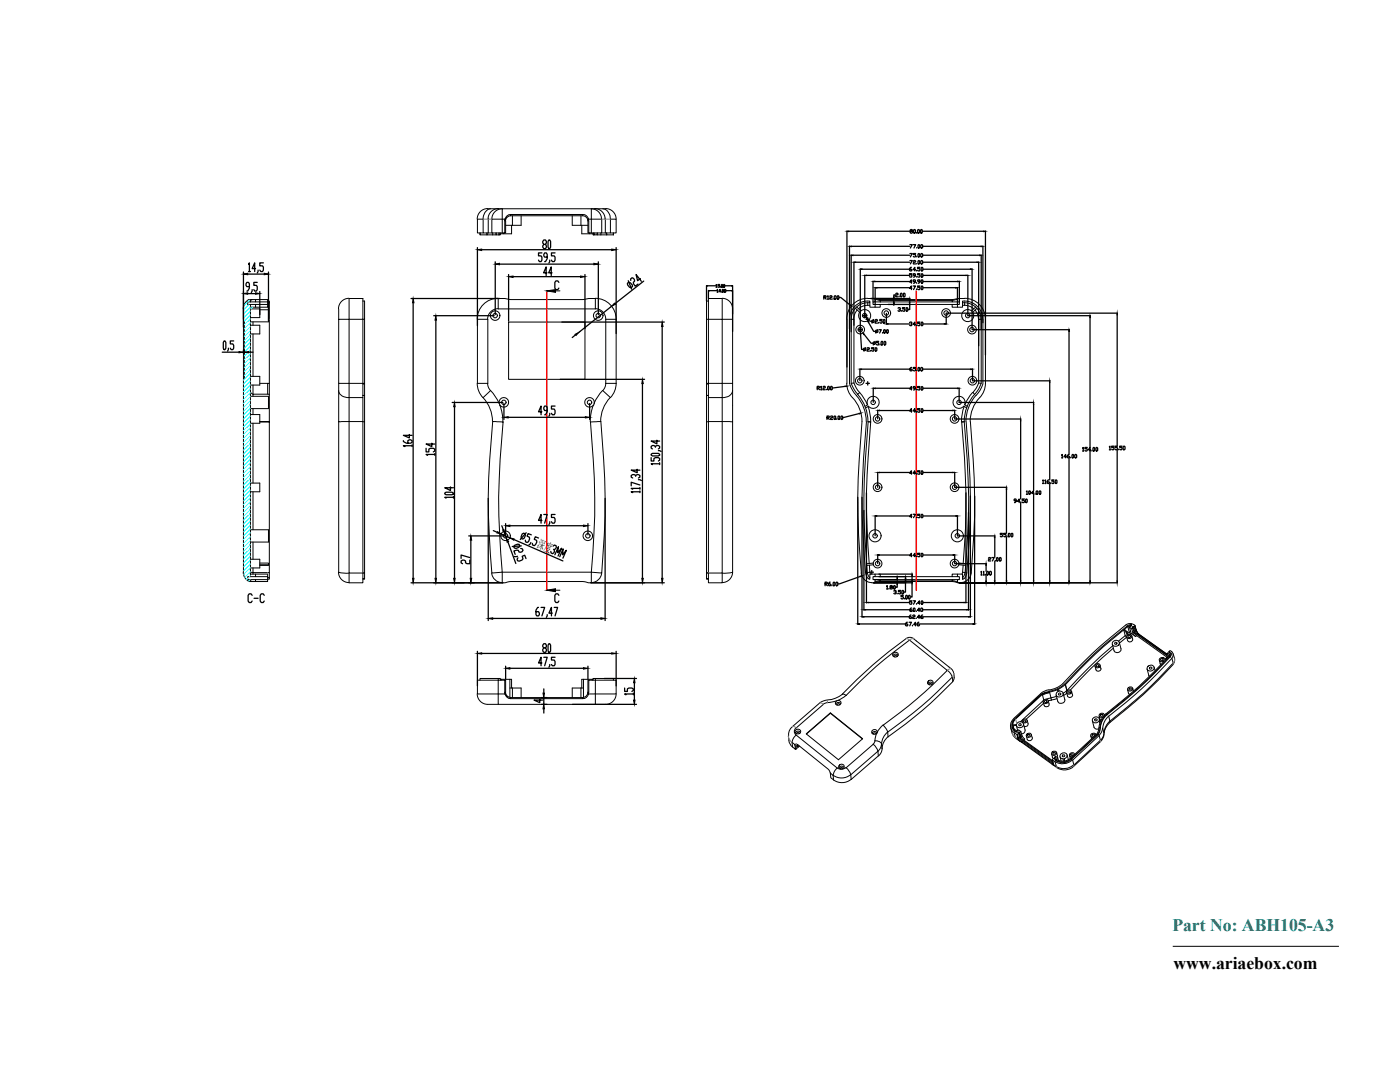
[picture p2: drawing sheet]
<svg xmlns="http://www.w3.org/2000/svg" width="279mm" height="216mm" viewBox="0 0 279 216" stroke-linecap="round" stroke-linejoin="round" font-family="sans-serif">
<defs><g id="words">
<text font-size="3.5" fill="#00756b" x="234" y="185.7">Part No: ABH105-A3</text>
<text font-size="3.5" x="234.2" y="193.4">www.ariaebox.com</text>
<text font-size="2.5" x="107.1" y="109.1" transform="rotate(24 107.1 109.1)">深度</text>
</g></defs>
<!-- layer: 0 -->
<g fill="none" stroke="#000" stroke-width=".2">
<path d="M49.7 59.8a2.1 2.1 0 0 0-1.2 1.8M50 59.9l.3-.1h-.6l.3 .1v.3M50.3 59.8h.7v.4h-1M51 59.8h2.4v.4h-2.4M69.6 59.5a2.1 2.1 0 0 0-2 2.1M69.7 59.6h2.7v4.1h-2.7zM95.8 46.5v.4M95.8 46.5v.4h1.4v-.4v.4h1.1M96.4 43.7v2.8h1M96.4 43.7h-1.1v2.8h1.1M97.3 41.6a2.1 2.1 0 0 0-2.1 2.1M97.4 41.7h.5"/>
<path d="M97.4 43.7v2.8h.8M97.5 43.7h.1M98.3 46.5v.4h.7v-.4v.4h.6M99.4 59.5a4.2 4.2 0 0 0-4.2 4.2M99.4 59.6h1.4l1.1 .2h14.4l1.2-.2h1.3v2h-19.4zM99.5 41.6a2.1 2.1 0 0 0-2.1 2.1M99.6 46.5v.4M99.8 46.5v.4h-.2M99.9 46.5l-.1 .4M100.2 41.7a2.05 2.05 0 0 0-2 2M100.2 43.7v-2h17.8v4.8h-.5v-2.4h-.2v2.4h.2M100.2 46.5h.5v-2.4h.2v2.4h-.2"/>
<path d="M100.2 43.7h-2v2.8h2M100.2 41.7h-2.3a1.9 1.9 0 0 0-1.5 2M100.2 43.7v2.8M100.2 43.7h.6M100.6 46.5v.2h-.7M100.7 43.7v.3M100.9 43.8v.2M101.2 43.1l.7-.3v.3a1.1 1.1 0 0 0-.9 .7l-.2-.1zM101.9 42.8h14.4a1.18 1.18 0 0 1 1.2 .9M101.9 43.1h14.4M102.1 45v1.7h-1.5M102.3 43.1v1.9"/>
<path d="M104 43.1v1.9h-3.1M109.1 58h2.6M114.2 43.1v1.9h3.1M115.9 43.1v1.9M116.1 45v1.7h1.5M116.3 42.8v.3a1.09 1.09 0 0 1 1 .7l.2-.1M117.2 43.8l.1 .2M117.4 43.7l.1 .3M117.5 43.7h2.6v2.8h-2.1M117.6 46.5v.2h.8M118.4 46.5v.4M118.7 41.6a2.1 2.1 0 0 1 2.1 2.1"/>
<path d="M118.7 46.5v.4h-.3M118.7 46.9h.5v-.4v.4M118.8 59.5a4.2 4.2 0 0 1 4.2 4.2M119.2 46.9h.7M119.9 46.5v.4M120 43.7a2.05 2.05 0 0 0-2-2h2.3a1.88 1.88 0 0 1 1.5 2M120.1 46.5h.7M120.3 41.7h.6M120.8 43.7h.1M120.8 43.7v2.8h1v-2.8M120.9 41.6a2.1 2.1 0 0 1 2.1 2.1M121.1 46.9h.1"/>
<path d="M121.8 43.7h1.2v2.8h-1.2M122.4 46.5v.4h-1.3v-.4v.4h-1.1M144.1 59.5a2.1 2.1 0 0 1 2.1 2.1v2.1h-2.1v-4.1h-2.7v4.1h-.4v12.8M173.2 59.5a4.2 4.2 0 0 0-4.2 4.2M173.2 59.6h1.3l.2 .1v.5h-.5v.5h.5v.6h-1.1v-.9M174.5 59.6l1.2 .2v.1l-1-.2zM175.7 59.9v.3M175.7 59.8h14.3M191 59.7l-1 .2v.3h1.1M191.2 59.6l-1.2 .2v.1h-14.3M191.2 59.6l-.1 .1M192.5 59.5a4.2 4.2 0 0 1 4.2 4.2v12.8l-.3 1.5-.5 .9a7.2 7.2 0 0 0-2.3 5.2"/>
<path d="M192.5 59.6h-1.3l-.1 .1v.5h.4v.5h-.4v.6h1v-.9M48.6 64.3h.2v11.4h-.2M48.6 61.6v52.6M50 60.7v54.4h-.6v.6h.6M50 60.7h1v.6h-1M50 64.9h1.8v1.7h-1.8M50 75.1h1.8v1.7h-1.8M50 61.6h1.8v1.8h-1.8M50 60.2h-.6v.5h.6M50 79.1h3.6v2.4h-3.6M50.5 79.1v-.4h3.3v5.5h-2h2v30.1M50.5 76.8v1.9l-.5-.4"/>
<path d="M50.5 64.2v.7M50.5 66.6v8.5M51 60.7h2.4v.6h-2.4M51.8 76.5h1.6v2.2M51.8 61.8h1.8M53.4 60.1h.4v.3M53.4 76.5h.4v2.2M53.4 61.3h.2v2.9h-3.6M53.4 60.2v.5M53.4 60.4h.4M53.8 60.4v16.1M67.6 63.7h2.1v12.8h-2.1z"/>
<path d="M67.6 76.5v1.4a1.77 1.77 0 0 0 2.1 1.4v-2.8h2.7v2.8h-2.7v4.8l-2.1 .1v-6.3M67.6 61.6v2.1M72.4 60.1h.4v3.6h-.4v12.8h.4v.1h-.4M72.4 79.3v4.8h-2.7v30.2h2.7v-30.2M72.8 76.6v2.3h-.4h.4v5.3h-.4M72.8 63.7v12.8M95.2 76.5l.2 1 .6 1.4a7.2 7.2 0 0 1 2.3 5.2M95.3 63.7h2.1v12.8h-2.1zM97.3 76.5l.2 .8 .4 .6M97.9 77.9l1 1.2 .7 1.4M97.9 77.9l-1.5 1.4M99.4 61.6a2.1 2.1 0 0 0-2.1 2.1"/>
<path d="M101.5 64.3h15.2v11.4h-15.2zM118.8 61.6a2.1 2.1 0 0 1 2.1 2.1M120.3 77.9l-1 1.2-.7 1.4M120.9 76.5l-.2 .8-.4 .6M120.9 63.7v12.8M120.9 76.5h2.1M120.9 63.7h2.1M121.8 79.3a6.9 6.9 0 0 0-1.9 4.8M123 76.5l-.3 1.5-.9 1.3-1.5-1.4M123 63.7v12.8M141 76.6v2.3h.4h-.4v5.3h.4M141.4 76.6h-.4v-.1h.4v-12.8h2.7v12.8h-2.7v2.8"/>
<path d="M141.4 60.1h-.4v3.6M144.1 76.5h2.1v1.4a1.77 1.77 0 0 1-2.1 1.4v4.8h-2.7v-4.8h2.7zM146.2 77.9v6.3l-2.1-.1v30.2h-2.7v-30.2M146.2 63.7v12.8M169 76.5l.1 1 .7 1.4a7.2 7.2 0 0 1 2.2 5.2 146.2 146.2 0 0 0-.1 30.2M169 63.7v12.8M169.9 63.7v12.8l.5 1.1 .8 1.1 .4-.4-.7-.9-.5-1-.5 .1M169.9 63.7h.5v12.7M170.7 61.5l.9 .8M170.9 78.9a7.8 7.8 0 0 1 2 5.2M171 61.3l.8 .8M171.1 61.8l-.6 1.1-.1 .8"/>
<path d="M171.1 78.7a8.1 8.1 0 0 1 2.1 5.4M171.5 78.3l.9 1.2 .7 1.3M171.8 62a1.21 1.21 0 0 1 1.9 .7 1.21 1.21 0 0 1-1.4 1.5 1.21 1.21 0 0 1-.7-1.9M173.2 60.1a3.6 3.6 0 0 0-3.7 3.6l.1 12.9a5.9 5.9 0 0 0 1.3 2.3M173.2 60.4a3.3 3.3 0 0 0-3.3 3.3M173.2 60.9l-1.2 .3-.7 .4M173.2 60.1h.4v.3h-.4v.5h.4M174.7 60.7h1v.6h-1M174.7 60.2h15.3M175.7 60.7h14.3M191.1 60.7h-1.1v.6h1.1M192.5 60.4a3.3 3.3 0 0 1 3.3 3.3"/>
<path d="M192.5 60.1a3.6 3.6 0 0 1 3.6 3.6M192.5 60.9l.8 .1 1 .6M192.5 60.1h-.4v.3h.4v.5h-.4M193.9 62a1.21 1.21 0 0 0-1.9 .7 1.21 1.21 0 0 0 1.4 1.5 1.21 1.21 0 0 0 .7-1.9M194.1 78.3l-.9 1.2-.7 1.3 .5 .3M194.5 78.7a8.1 8.1 0 0 0-2.1 5.4M194.6 61.8l.6 1.1 .1 .8M194.7 61.3l-.8 .8M194.8 78.9a7.8 7.8 0 0 0-2 5.2M195 61.5l-.9 .8M195.3 76.4v-12.7h.5v12.8l-.5 1.1-.7 1.1M195.8 76.5l-.5-.1-.5 1-.6 .9 .3 .4"/>
<path d="M196.2 63.7v12.9a5.9 5.9 0 0 1-1.4 2.3M50 82.7h1.8v1.8h-1.8M50 96.4h1.8v1.7h-1.8M50.5 81.5v1.2M50.5 84.5v11.9M50.5 98.1v7.6M67.6 84.2v30M72.8 84.2v30.1h-.4M98.3 84.1l2.1 .1a140 140 0 0 0-.2 30l-2 .1-.3-3.7a138 138 0 0 1 .4-26.5zM99.7 80.8l.5 1.7 .2 1.7M99.8 80.8a.95 .95 0 0 0 1.5 0 .95 .95 0 0 0-.6-1.4 .95 .95 0 0 0-1.1 1.1l.2 .4M117.8 84.2l2.1-.1a146.2 146.2 0 0 1 .2 30.2l-2.1-.1a142.4 142.4 0 0 0-.2-30z"/>
<path d="M118.4 80.8l-.5 1.7-.1 1.7M118.4 80.8a.95 .95 0 0 1-1.5 0 .95 .95 0 0 1 .6-1.4 .95 .95 0 0 1 1.1 1.1l-.1 .4M141 84.2v30.1h.4M146.2 84.2v30a2.1 2.1 0 0 1-2.1 2M172.9 84.2a144.8 144.8 0 0 0-.2 30.1M173.1 80.7a1.21 1.21 0 0 1 1.2-1.6 1.21 1.21 0 0 1 1 1.7 1.21 1.21 0 0 1-2 .2M173.2 80.8l-.5 .3M173.2 81.1l.4 1.5 .2 1.5M173.3 84.2a138 138 0 0 0-.1 30.4l.4 .7-.1 .3M173.3 84.2h.5a143 143 0 0 0-.3 28.2M173.3 84.2h.5M173.3 81.1l-.5 .3"/>
<path d="M192.3 81.1l.6 .3M192.4 81.1l-.4 1.5-.1 1.5M192.4 84.2a141.2 141.2 0 0 1 .2 30.1l-.5 1 .1 .3M192.4 84.2h-.5a143 143 0 0 1 .3 28.2M192.4 84.2h-.5M192.5 80.7a1.21 1.21 0 0 0-1.2-1.6 1.21 1.21 0 0 0-1 1.7 1.21 1.21 0 0 0 2 .2M192.8 84.2a145.4 145.4 0 0 1 .1 30.1M193.7 84.1a150.3 150.3 0 0 1 .1 30.2M48.5 114.2a2.1 2.1 0 0 0 1.2 1.8M49.7 116l.3-.1 .3 .1zM50 105.7h3.6v2.5h-3.6M50 115.7h1v.3h-.7"/>
<path d="M50 114.6h1v.5h-1M50 114.2l.5 .1v.3M50 111.6h1.8v1.7h-1.8M50 115.7v.2M50.5 113.3v1h3.3v1h-.4M50.5 108.2v3.4M51 115.7h2.4v.3h-2.4M51 114.6h2.4v.5h-2.4M51.8 112.4h1.8v.3M51.8 112.7h1.8M53.4 115.1v.6M53.6 112.7v.1h-1.8"/>
<path d="M53.8 115.3v.3h-.4M67.6 114.2a2.1 2.1 0 0 0 2 2M67.6 114.2l2 .2 .1 1.9h2.7v-2h.4M72.8 114.3v1.1h-.4M72.8 115.4v.2h-.4M98.1 114.3a2.1 2.1 0 0 0 2.1 1.9M100.2 114.2h17.8v2.1l-1.7-.3h-14.4l-1.7 .3zM109.1 117.8h2.6M120.1 114.3a2.1 2.1 0 0 1-2.1 1.9M141 114.3v1.1h.4M141 115.4v.2h.4M146.2 114.2l-2.1 .2v1.9h-2.7v-2h-.4"/>
<path d="M171.9 114.3a2.1 2.1 0 0 0 2.1 1.9M172.7 114.3l.2 .6 .4 .5M173.2 115.4l.3 .1M173.5 112.8l.2 1.8M173.6 115.3v-.7h1.1v.5h-.5v.6h.5v.4l-.2 .2h-.5M173.6 114.2l-.5 .1M174.3 112.4l-1.3 .1M174.3 112.7l-1.3 .1M174.7 115.7h1v.2l-1 .2-.2 .2M174.7 114.6h1v.5h-1M175.7 116h14.3M175.7 115.1h14.3"/>
<path d="M175.7 115.7h14.3M191.1 116.1l.1 .2-1.2-.3v-.1h-14.3v.1l-1.2 .3M191.1 115.7h-1.1v.2l1 .2M191.1 114.6h-1.1v.5h1.1M191.4 112.7l1.3 .1M191.4 112.4l1.3 .1M192.1 115.3v-.7h-1v.5h.4v.6h-.4v.4l.1 .2h.6M192.1 114.2l.5 .1M192.2 112.8l-.2 1.8M192.4 115.4l-.2 .1M192.9 114.3l-.1 .7-.4 .4M193.8 114.3a2.1 2.1 0 0 1-2.1 1.9"/>
<path d="M95.2 138.5a2.1 2.1 0 0 0 2.1 2h2.1M99.4 135.4h-3.6v.3M99.4 138.5h1.4M99.9 135.7v-.3h-.5v.3h-4.1v2.8h4.1M99.9 135.6h2.2v1.7M100 135.6v.1M100.7 138.1v.4M100.7 135.7h.2v2.4h-.2v-2.4h-1.3v2.8M100.8 138.5l.2-.1a1.06 1.06 0 0 0 .9 .8v.2a1.18 1.18 0 0 1-1.1-.9zM100.9 138.1v.3M101.8 137.3h2.2v1.9M101.8 135.6v3.6"/>
<path d="M101.9 139.2h14.4M102.3 137.3v1.9M115.9 137.3v1.9M116.4 137.3h-2.2v1.9M116.4 135.6v3.6M117.3 138.1l-.1 .3M117.5 138.5a1.18 1.18 0 0 1-1.2 .9h-14.4M117.5 138.5l-.2-.1a1.06 1.06 0 0 1-1 .8v.2M117.5 138.1l-.1 .4M117.5 135.7h-.2v2.4h.2v-2.4h1.3M118.2 135.6v.1M118.4 135.7v-.3h.4v.3"/>
<path d="M118.4 135.6h-2.3v1.7M118.8 135.7v2.8h-1.3M118.8 135.7h4.2v2.8h-4.2v2h-19.4v-2M118.9 135.4h3.5v.3M123 138.5a2.1 2.1 0 0 1-2.1 2h-2.1M166.9 139.8l-1.8 .4M168.9 138.8l-.5-.3-.3 .1a5.9 5.9 0 0 1-3.4 1.1l-1.1 .6-5.5 4.7a2.92 2.92 0 0 0-.4 3.5l.5 .5M168.9 138.8l4.4-4.4a83.4 83.4 0 0 1 8.2-6.7l7.5 6.1a91.8 91.8 0 0 1-12.7 10.9l.6 .7 .3 .7M168.9 138.7l-1.7 1.1M178.2 130.4a.52 .52 0 0 1 .8-.2 .52 .52 0 0 1 0 .8 .53 .53 0 0 1-.6 0 .53 .53 0 0 1-.2-.6zM178.5 130.9v.1M178.6 130.9l.2-.1 .2 .2"/>
<path d="M179.2 130.7l-.5-.2-.5 .3M182.4 127.4a1.23 1.23 0 0 0-1.6 0 89.5 89.5 0 0 0-12.7 11.2M182.4 127.5l7.5 6M185.5 136.4v.2M185.5 136.4h.3l.2 .2M186.2 136.3a.59 .59 0 0 0-1 .1M189 133.7a2.31 2.31 0 0 1 1 1.4M189.9 133.5l.4 .8M190.4 134.3v1M190.4 135.2l-.3 .8M207.7 138.4l-5.4 4.9a1.84 1.84 0 0 0-.6 1.9 1.84 1.84 0 0 0 1.4 1.4l.2-.3M208 138.6l.3 1.1-4.6 4.3"/>
<path d="M208.3 139.7a.48 .48 0 0 1 .7-.2 .48 .48 0 0 1 .2 .7 .48 .48 0 0 1-.7 .1l-.3-.3zM209.5 138l-1.7 .5-5.2 4.9a1.54 1.54 0 0 0 .2 2.6l.1-.2a1.43 1.43 0 0 1-.2-2.3l5.3-4.9 1.5-.5 .2 1.2M209.5 138.2l-1.4 .5M209.7 139.3l.1 .4-.6 .1 .2 .7a.52 .52 0 0 1-.4 .5 .52 .52 0 0 1-.6-.2l-.2-.7M209.7 139.3l-1 .2M210.8 139l-1.1 .2M210.9 139.4l-1.1 .3M211.2 137.6l-.1 .1M211.3 137.6l.1 .3a.61 .61 0 0 1 .8 .6 .61 .61 0 0 1-.8 .6 .56 .56 0 0 1-.6-.5 .56 .56 0 0 1 .4-.6l-.1-.3v.3M212.1 136.4a6 6 0 0 1-3.5 1.4l-.9 .6M212.2 138.3l.3 1.3a.75 .75 0 0 1-.6 .7 .75 .75 0 0 1-.8-.3l-.3-1.3M212.6 136.6l-1.5 1-1.7 .5"/>
<path d="M212.6 136.6l.3 1.2M212.9 138.3l-.6 .5M212.9 138a.5 .5 0 0 1 .7-.4 .5 .5 0 0 1 .2 .8 .5 .5 0 0 1-.8 0zM212.9 137.8l-.7 .6M212.9 137.8l.1 .1M212.9 137.8h.1M213.9 138l.1 .6a.52 .52 0 0 1-.3 .5 .52 .52 0 0 1-.6-.2l-.2-.7M218.6 132.7a.47 .47 0 0 1 .7-.3 .47 .47 0 0 1 0 .8 .48 .48 0 0 1-.5 0 .48 .48 0 0 1-.2-.5zM219.5 132.7l.2 .7a.51 .51 0 0 1-.4 .5 .51 .51 0 0 1-.6-.3l-.1-.6M222.1 128.9a91.2 91.2 0 0 0-9.2 8.9M222.1 128.1a.64 .64 0 0 1 1.1-.2 .64 .64 0 0 1-.2 1 .61 .61 0 0 1-.8-.1 .61 .61 0 0 1-.1-.7zM222.2 129.3a80.6 80.6 0 0 0-8.6 8.4"/>
<path d="M223.4 128.2l.3 1.3a.73 .73 0 0 1-.5 .7 .73 .73 0 0 1-.9-.4l-.3-1.2M224.3 125.7l.5 .5 .1 .6a.45 .45 0 0 0 .2 .6 .45 .45 0 0 0 .6-.2 .45 .45 0 0 0-.1-.6l-.5 .1-.2-.6-.5-.5-.1 .1 .3 1.1M224.6 126.8l-1.4 1.1M224.6 126.8l.2 .4M224.6 124.8a94.4 94.4 0 0 0-12.5 11.6M224.8 127.2l-1.4 1.1M224.8 127.2l.1 .1M224.9 124.9h.1M224.9 124.9a103.8 103.8 0 0 0-12.9 12l-1.5 .7-1.1 .3M224.9 126l-.1 .1M225 137.6l.2 .7M225.1 125l.3 1.2-.4 .2"/>
<path d="M225.1 126.6l-.2 .2M225.1 137.3a.45 .45 0 0 1 .7-.2 .45 .45 0 0 1 0 .7 .43 .43 0 0 1-.6 0 .43 .43 0 0 1-.1-.5zM225.2 138.3l.2 .2M225.4 126.2l.2 .3M225.4 125.2l.4 1.2M225.5 126.6l.3-.2 .8 .6 .3-.2 6 4.3-.2 .3h.1M225.6 124.6l-.7 .3M225.6 124.6h.2M225.7 126l-.3 .2M225.7 124.8v.1l-.6 .2M225.8 124.7l-.4 .1a86 86 0 0 0-12.8 11.9l.3 1.1M225.8 124.7h.1"/>
<path d="M225.9 126.9l.1 .6a.54 .54 0 0 1-.3 .6 .54 .54 0 0 1-.7-.3l-.1-.7M225.9 125.5l.2 .8M226 137.3l.2 .6M226.1 125.3l.2 .9-.2 .1M226.1 126.3l.5 .7M226.1 125l.4 1.3 6.4 4.6M226.3 124.6a1.42 1.42 0 0 0-1.7 .1M226.3 124.6l.2 .3-.2 .2-.2-.1-.2 .2 .2 .1-.2 .2-.5-.3 .4-.4v-.1M226.3 126.1l.5 .7M226.5 124.9l.2 .8-.1 .2-.3-.8M226.5 124.8l.2 .9M226.5 126.3l-.1 .1"/>
<path d="M226.5 125.9l.6 .7M226.7 125.6l.1 .2M227.1 126.6l.1-.1 5.6 4M227.1 126.6l5.8 4.1M227.3 126.5l-.5-.7 .4 .7 5.6 4M228.9 133.5l.4 1.2M229 133.1a.68 .68 0 0 1 .9-.4 .68 .68 0 0 1 .4 .8 .72 .72 0 0 1-.8 .4 .72 .72 0 0 1-.6-.6zM229.2 134.7l.2 .2M230.3 133.1l.2 .7M231.4 131.8l.2 .6M231.5 132.4l.2 .2M231.7 131.5a.23 .23 0 0 0 .1 .3 .23 .23 0 0 0 .3-.1"/>
<path d="M232 131.3l.1-.1 .6 .3M232 131.3l.2 .7M232 131.3l.6 .4M232 131.5h-.3M232.1 131.2a.45 .45 0 0 0-.7 .3 .45 .45 0 0 0 .5 .5l.3-.1M232.7 131.4h.1M232.8 130.4l.2 .8M232.9 131.1l.1 .1M233.2 130.8l.1 .1M233.3 130v.3M233.5 131a108.4 108.4 0 0 1-12.6 11.7l5-4.2a84 84 0 0 0 7.6-7.4M233.5 131v.1"/>
<path d="M233.5 130.9l-.1 .1M233.5 131.1h.1M233.6 130.2l.1 .2M233.7 130.3h-.2v.3a88.4 88.4 0 0 1-13.2 12.2l-.7 1.3-.6 2.3-5.4 4.9M233.7 130.4l-.2 .7M233.7 130.4l.1 .1M233.8 130.5l-.3 .6M233.8 130l.3 .6-.2 .7M233.8 130l-.3-.2-.2 .2 .2 .1-.3 .3-.2-.1-.2 .1 .4 .4 .3-.3M234.1 132.6a91.9 91.9 0 0 1-12.6 11.6 3.4 3.4 0 0 0-1.2 2.7l-.7 1.1-5.3 4.9a2.9 2.9 0 0 1-4.2-.3M234.1 130.5l.3 .9M234.4 131.4a1.25 1.25 0 0 1-.3 1.2"/>
<path d="M158.1 148.1l.6 .5 .2-.1 .3 .1 6.1 4.9 .4 .8 .6 .4M158.1 148.1l.1 1 .5 .4v-.8M158.7 148.7h.1M158.7 148.6v.1M158.8 148.7l.1 .8h-.2M158.9 145.2a.91 .91 0 0 0 0 1.5 2.25 2.25 0 0 0-.8 1.4M158.9 146.7l8.2 6.6a2.09 2.09 0 0 0-.8 1.4M159 148.5l.1 .8-.2 .2M159.1 149v.1M159.2 148.6l.1 .5-.2-.1v-.5l-.4 .2M159.5 146.4a.25 .25 0 0 0-.3-.2 .25 .25 0 0 0-.2 .2M159.5 148.8l-.2 .3"/>
<path d="M159.7 146.1l-.5-.2-.5 .3M160.9 146.4l4.8-4.2 6.5 5.2-4.9 4.2zM160.9 146.5l4.8-4.2 6.4 5.1M164.3 140.5l-5.4 4.7M165.1 140.2l-.8 .3M165.7 154.2v.1M165.7 154.4l.1 .8 .6 .4M165.7 142.2v.1M166.3 154.7l.1 .9M167.1 153.2a1.42 1.42 0 0 0 1.7 0l.6 .6 .4 .8M167.1 140.5l-.1 .2M167.1 140.5l.3-.1 .2 .2"/>
<path d="M167.5 153l.5-.1 .4 .2M167.6 153l-.2 .2M167.8 140.4l-.6-.2-.4 .3M168.2 153.3a.26 .26 0 0 0-.3-.1 .26 .26 0 0 0-.2 .2M169.8 154.6a2.81 2.81 0 0 1-3.5 .1M169.8 154.6l5.4-4.7 .1 .9-5.4 4.7zM169.9 155.5a2.86 2.86 0 0 1-3.6 .1M174 145.9a.52 .52 0 0 1 .9-.2 .52 .52 0 0 1-.4 .8 .52 .52 0 0 1-.5-.6zM174.3 148.5l-5.4 4.7M174.3 146.3v.2M174.4 146.3h.3l.1 .1M174.6 147.8a1.12 1.12 0 0 1 1.3 .7l.2 .9"/>
<path d="M175 146.3l-.4 1.8-.4 .4 .6 .6 .4 .8M175 146.2a.59 .59 0 0 0-1 .1M176 149.4a2.01 2.01 0 0 1-.7 1.4M176.2 144.7l-1.1 1.4M177.1 146.1l-.8 1-.4 1.4a2.01 2.01 0 0 1-.7 1.4M177.2 146.1a83.6 83.6 0 0 0 12.9-11v.9a83.6 83.6 0 0 1-12.9 11M177.2 146.1v.9M177.2 147l-.8 1.1-.4 1.3M201.7 145.2a3.1 3.1 0 0 0 1.9 2.8M202 145v.2M202 145.1l.6 .9M202.1 144.6v.2"/>
<path d="M202.2 144.7l.6-.1a.69 .69 0 0 1 .9-.6 .69 .69 0 0 1 .5 .8 .75 .75 0 0 1-.7 .4 .75 .75 0 0 1-.7-.5l-.6 .1 .1 .4M202.4 146.2l.2 1 .9 .7 6.7 4.8 .1-.1 .5 .4-.2-1-.6-.4 .3-.3 .1 .1 .2-.2-.1-.1 .2-.2 .4 .3-.3 .3M202.6 145.9l.2 .2 .5-.5 .4 .4-.2 .2M202.8 146v.1M202.8 144.8l.3 1M202.9 145.8v.2M202.9 146.6l.2 .8h.2l-.2-.8M203.1 147.4l.1 .2M203.2 147.5l.7 .5 .2-.1 6 4.3M203.3 146.3l.2 .9-.2 .3M203.4 146.1l-.3 .1 .2 .1M203.5 147.2l.5 .6"/>
<path d="M203.7 147.4h.1M203.7 146l.2 .8-.2 .2-.2-.8-.1-.1 .3 1.3 6.4 4.6M203.8 147l.5 .7M203.9 148.1v-.1l6.1 4.3v.2M204 146.8l.5 .6M204 144v.1M204.1 144.1a.49 .49 0 0 1 .3-.6 .49 .49 0 0 1 .6 .5l-.1 .1M204.2 144.4l.4 1.3M204.5 147.5l-.2 .2 5.8 4.1M204.6 145.7l-.2 .5-.5 .2M204.8 144.1l-.2 .1h-.5M205 143.8l.2 .6a.52 .52 0 0 1-.3 .5 .52 .52 0 0 1-.5 0"/>
<path d="M205 146.4a.47 .47 0 0 1 .7 0 .47 .47 0 0 1 .1 .6 .47 .47 0 0 1-.7 .1 .38 .38 0 0 1-.3-.3 .38 .38 0 0 1 .2-.4zM205.8 146.6l.2 .6a.55 .55 0 0 1-.4 .6 .55 .55 0 0 1-.6-.3l-.2-.6M208.3 140.3l-3.5 3.2M209.9 150.5l.1 .6M210 150a.46 .46 0 0 1 .7-.1 .46 .46 0 0 1 0 .7 .45 .45 0 0 1-.7 .1 .45 .45 0 0 1 0-.7zM210 151.1l.2 .2M210 151.6l.3 .9-.3-.2 .2-.1M210.2 152.5v.1M210.3 151.4h.2M210.5 151.1v.2M210.6 151.6l.2 .2v-.1M210.8 150.2l.3 .6"/>
<path d="M211 150.8v.3M211.1 151.2l.1 .6M211.6 151l.2 .9M212.4 151.4a.61 .61 0 0 0 .5-.8 .61 .61 0 0 0-.9-.3 .54 .54 0 0 0-.5 .7 .54 .54 0 0 0 .7 .4v.5M212.4 151.4v.5M212.4 151.4l.1 .5M213 150.6l.2 1M213.4 150.8l.2 .5M213.6 151.3a2.26 2.26 0 0 1-2.9 .1l-.1 .2 .2 .1M213.8 151.4a2.52 2.52 0 0 1-3.1 .3M213.8 151.5a2.52 2.52 0 0 1-3 .3M214 151.6a2.86 2.86 0 0 1-3.5 .4"/>
<path d="M214.1 151.7l5.3-4.9 .2 .9-5.3 5zM214.3 152.6a2.86 2.86 0 0 1-3.5 .3M214.4 150.6a.48 .48 0 0 0-.6-.4 .48 .48 0 0 0-.2 .8h.3M214.4 150.5h.1M217.7 146.9l.1 .5M217.8 146.4l-.1 .5 .4 .2M217.8 146.5a.55 .55 0 0 1 .9 .1M218 143.8l.3 1.3M218.3 145.1l.4 .4 .6-.1M218.7 146.6h.1M219.1 146.5v.1M219.1 146.4l.1 .2"/>
<path d="M219.4 142.9l.1 .6M219.4 143.8l.1 .5M219.4 143.5v.1M219.5 143.5l.1 .2M219.6 145.2l-.1 .7-.3 .7-5.4 4.9v-.1M219.6 145.2l-.1-.1-.1 .7-.3 .6-5.3 5M219.7 143.7l-.3-.1a.66 .66 0 0 0-.9-.5 .66 .66 0 0 0-.3 1 .79 .79 0 0 0 1.2-.3h.3M220 145.3a2.05 2.05 0 0 1-.7 1.4M220.1 145.3l.2 1M220.3 146.3a2.05 2.05 0 0 1-.7 1.4M220.4 142.8a.47 .47 0 0 0-.7-.5 .47 .47 0 0 0-.1 .8l.6-.1M220.4 142.6v.1"/>
<path d="M220.9 142.5l-.9 1.2-.5 1.4M220.9 142.6l-.9 1.2-.4 1.4M221.3 142.9l-.9 1.1-.3 1.3M221.3 142.9a91.6 91.6 0 0 0 12.6-11.5l.2 .9a88.4 88.4 0 0 1-12.6 11.6zM221.5 143.9l-.8 1.1-.4 1.3M221.5 143.9v.3"/>
<circle cx="98.8" cy="63" r=".95"/>
<circle cx="98.8" cy="63" r=".44"/>
<circle cx="119.4" cy="63" r=".44"/>
<circle cx="119.4" cy="63" r=".95"/>
<circle cx="171.6" cy="76" r=".87"/>
<circle cx="171.6" cy="76" r=".44"/>
<circle cx="171.7" cy="65.8" r=".87"/>
<circle cx="171.7" cy="65.8" r=".44"/>
<circle cx="172.6" cy="63" r=".44"/>
<circle cx="176.9" cy="62.5" r=".87"/>
<circle cx="176.9" cy="62.5" r=".44"/>
<circle cx="188.8" cy="62.5" r=".87"/>
<circle cx="188.8" cy="62.5" r=".44"/>
<circle cx="193.1" cy="63" r=".44"/>
<circle cx="194" cy="65.8" r=".87"/>
<circle cx="194" cy="65.8" r=".44"/>
<circle cx="194.1" cy="76" r=".87"/>
<circle cx="194.1" cy="76" r=".44"/>
<circle cx="100.6" cy="80.3" r=".44"/>
<circle cx="117.7" cy="80.3" r=".44"/>
<circle cx="174.3" cy="80.3" r=".44"/>
<circle cx="175.1" cy="97.2" r=".87"/>
<circle cx="175.1" cy="83.6" r=".87"/>
<circle cx="175.1" cy="97.2" r=".44"/>
<circle cx="175.1" cy="83.6" r=".44"/>
<circle cx="190.5" cy="97.2" r=".87"/>
<circle cx="190.5" cy="83.6" r=".87"/>
<circle cx="190.5" cy="83.6" r=".44"/>
<circle cx="190.5" cy="97.2" r=".44"/>
<circle cx="191.4" cy="80.3" r=".44"/>
<circle cx="100.9" cy="106.9" r=".44"/>
<circle cx="100.9" cy="106.9" r=".95"/>
<circle cx="117.3" cy="106.9" r=".44"/>
<circle cx="117.3" cy="106.9" r=".95"/>
<circle cx="174.6" cy="106.9" r="1.21"/>
<circle cx="174.6" cy="106.9" r=".44"/>
<circle cx="175.1" cy="112.5" r=".87"/>
<circle cx="175.1" cy="112.5" r=".44"/>
<circle cx="190.5" cy="112.5" r=".44"/>
<circle cx="190.5" cy="112.5" r=".87"/>
<circle cx="191.1" cy="106.9" r="1.21"/>
<circle cx="191.1" cy="106.9" r=".44"/>
<circle cx="185.7" cy="136.2" r=".52"/>
<circle cx="208.7" cy="140" r=".24"/>
<circle cx="211.4" cy="138.5" r=".24"/>
<circle cx="213.3" cy="138.1" r=".24"/>
<circle cx="219" cy="132.9" r=".24"/>
<circle cx="222.7" cy="128.4" r=".24"/>
<circle cx="225.3" cy="127" r=".23"/>
<circle cx="225.6" cy="137.5" r=".24"/>
<circle cx="229.7" cy="133.3" r=".25"/>
<circle cx="159.2" cy="146" r=".53"/>
<circle cx="167.3" cy="140.2" r=".53"/>
<circle cx="168" cy="153" r=".53"/>
<circle cx="203.5" cy="144.6" r=".24"/>
<circle cx="204.5" cy="143.9" r=".23"/>
<circle cx="205.3" cy="146.7" r=".23"/>
<circle cx="210.4" cy="150.3" r=".25"/>
<circle cx="212.3" cy="150.8" r=".24"/>
<circle cx="214" cy="150.6" r=".25"/>
<circle cx="218.2" cy="146.7" r=".25"/>
<circle cx="218.7" cy="143.6" r=".25"/>
<circle cx="219.9" cy="142.7" r=".24"/>
</g>
<path d="M109.1 58v59.8M182.9 58v59.8" fill="none" stroke="#f00" stroke-width=".3"/>
<g fill="#000" stroke="#000" stroke-width=".2">
<path d="M48.6 58.6l.8-.2v.3zM48.6 54.7l.8-.2v.3zM51 58.4l.8 .2-.8 .1zM52.7 54.5l.9 .2-.9 .1zM95.3 49.8l.8-.1v.3zM98.8 52.7l.9-.2v.3zM101.5 55.2l.9-.1v.3zM109.1 58l1.8-.2v.5zM115.9 55.1l.8 .1-.8 .2zM118.5 52.5l.9 .2-.9 .1zM122.1 49.7l.9 .1-.9 .2zM141 57l.2 .1z"/>
<path d="M141.4 58h.2zM146 57h.2zM146 58h.2zM169 46.1h.4v.1zM169.5 49.2l.4-.1v.1zM169.9 50.9h.3v.1zM170.4 52.3h.4zM171.7 53.7l.3-.1v.2zM172.6 54.9h.3zM174.2 56.2l.4-.1v.1zM174.7 57.4h.3v.1zM178.3 59.2h.2l-.1 .4z"/>
<path d="M181.6 59.6v.3h-.1zM190.7 57.4h.4l-.4 .1zM191.1 56.1l.4 .1h-.4zM192.8 54.9h.4zM193.7 53.6l.3 .1-.3 .1zM195 52.3h.3zM195.5 50.9h.3l-.3 .1zM195.8 49.1l.4 .1h-.4zM196.3 46.1h.4l-.4 .1zM47.7 70.1l.9 .2-.9 .1zM48.8 70.3l.8-.2v.3zM82.5 59.6l.1 .8h-.3z"/>
<path d="M87 63l.1 .9h-.3zM114.8 66.7l.8-.4-.6 .6zM122.6 60.5l.2 .2-.8 .4zM128.2 75.7l.2 .8h-.3zM132.2 64.3l.1 .9h-.3zM168.7 77h.4zM169.6 60.9l.1-.1 .3 .3zM171.7 66.2l.1 .3h-.1zM171.6 73.7l.3-.1v.1zM172.2 66.5l.3 .2-.1 .1zM172.9 63.3l.2 .2-.1 .1zM173.2 64.1l.2 .2z"/>
<path d="M174.3 77.5l.4-.1v.2zM176.9 64.6h.3v.1zM178.4 60.2l.1 .4h-.2zM181.5 60.4h.1v.3zM188.5 64.6h.3l-.3 .1zM191.1 77.4l.3 .1-.3 .1zM193.7 73.6l.4 .1h-.4zM209.5 76v.3zM213.3 65.8l.1 .3h-.1zM217.5 63l.1 .4h-.1zM223 62.5v.3zM90.7 80.3l.1 .9h-.3z"/>
<path d="M100.6 83.3l.8-.2v.3zM116.8 83.1l.9 .2-.9 .1zM171.5 82.5l.4-.1-.4 .2zM175.2 81.9l.3-.1v.2zM175.2 94.3l.3-.1zM190.2 81.8l.3 .1-.3 .1zM190.2 94.2l.3 .1zM200.9 97.2v.4h-.1zM203.7 83.6v.3zM206.3 80.3v.3zM82.3 115.4h.3l-.1 .9zM86.8 115.4h.3l-.1 .9z"/>
<path d="M90.5 115.4h.3l-.1 .9zM93.8 115.4h.3l-.1 .9zM94 106.9l.1 .9h-.3zM99.3 106.1l.7 .5-.8-.3zM100.3 105.7h.3l.1 .8zM101 107.4l.5 .7-.3 .1zM100.9 104.9l.9-.1v.3zM101.8 107.3l.8 .2-.1 .3zM109.1 117.8l1.8-.3v.6zM116.4 104.8l.9 .1-.9 .2zM128.1 115.4h.3l-.2 .9zM132 115.4h.3l-.1 .9z"/>
<path d="M171.6 115l.4-.1zM174.7 103h.3zM175.2 110.7l.3 .1zM179 115.3l.1 .4zM179.1 116.3l-.1 .3zM180.7 115.1l.1 .3h-.1zM180.7 115.9h.1l-.1 .4zM182 114.6l.1 .3h-.1zM182 115.9h.1l-.1 .4zM190.2 110.7h.3zM190.7 102.9l.4 .1zM196.8 115.9v.4z"/>
<path d="M196.8 112.5v.3zM198.4 115.9h.2l-.1 .4zM198.5 106.9l.1 .4h-.2zM200.8 115.9h.1v.4zM203.7 115.9v.4zM206.2 115.9l.1 .4zM209.5 115.9v.4zM213.3 115.9h.1l-.1 .4zM217.5 115.9h.1l-.1 .4zM222.9 115.9l.1 .4zM95.3 130.4l.8-.1v.2zM97.4 123.4l.9-.1v.3z"/>
<path d="M100.9 133.4l.9-.2v.3zM108.4 138.3h.3l-.2 .9zM116.4 133.2l.9 .2-.9 .1zM119.9 123.3l.9 .1-.9 .2zM122.1 130.3l.9 .1-.9 .1zM126.4 139.7h.3l-.1 .8zM126.6 135.4l.1 .8h-.3zM171.2 124.5h.3v.1zM172 123.1l.4-.1v.1zM172.4 121.7l.3-.1zM172.9 120.2l.4 .1zM192.4 120.2h.4z"/>
<path d="M192.9 121.6l.4 .1zM193.3 123l.4 .1h-.4zM194.2 124.5h.3l-.3 .1zM108.5 140.5l.2 .9h-.3z"/>
</g>
<g fill="none" stroke="#000" stroke-width=".25">
<path d="M48.6 54.3v11M49.4 58.6h1.6M49.4 54.7h3.3M49.6 52.7l.2-.2v1.7M49.6 54.2h.4M49.8 57.2h-.5l-.2-.3 .2-.6h.3l.2 .3v.9l-.4 .6h-.1M50.3 57.8l-.1 .6M51 53.6h-.7l.5-1.1v1.7M51.3 56.3h-.6v.6h.5l.1 .3v.6l-.1 .3h-.4l-.1-.3M51.5 53.9l-.2 .6M51.8 58.2v4.6M52.6 52.5h-.8v.5h.6l.2 .3v.6l-.2 .3h-.3l-.3-.3"/>
<path d="M53.6 54.3v9.7M82 59.6h17.7M95.3 49.4v15.6M96.1 49.8h26M98.8 52.2v10.6M99.7 52.7h18.8M101.5 54.8v9.3M102.4 55.2h13.5M108.1 50.5h-.6v.6h.5l.1 .2v.6l-.1 .3h-.4l-.1-.3M108.5 48.8l-.2-.3 .2-.6h.4l.1 .3-.1 .6h-.4l-.2 .3 .2 .5h.4l.1-.3-.1-.5M109.2 54.4h-.7l.5-1.1v1.7M109.2 51.3h-.5l-.2-.2 .2-.6h.3l.2 .3v.8l-.3 .6h-.2"/>
<path d="M109.5 47.9h.2l.2 .3v1.1l-.2 .3h-.2l-.1-.3v-1.1zM109.7 51.9l-.2 .6M110.2 54.4h-.7l.5-1.1v1.7M110.8 50.5h-.7v.6h.5l.2 .2v.6l-.2 .3h-.4l-.1-.3M111.5 56.3l-.2-.2h-.4l-.2 .2v1.2l.2 .3h.4l.2-.3M116.7 54.8v10.8M119.4 52.2v10.6M123 49.4v17.1M125.2 56.5l.3-.2 .3 .1 .4 .5v.3l-.3 .2-.3-.1-.3-.4zM125.4 56l.7 1.7M125.9 56l-.1-.3 .3-.3 .3 .1 .2 .6-.2 .2v.3l.4 .5 .5-.4M127.8 55.6l-.6 .4-.3-1.2 1.1 1.3"/>
<path d="M128.5 56.1l-5.7 4.5M141 57v3.1M141.2 57h1.7M141.4 58v1.5M141.6 58h1.5M142.9 56.9l.1-.1v.5M142.9 57.3h.2M143.1 57.8l.1-.1v.6M143.1 58.3h.2M143.6 56.8h-.3v.1l.3 .1-.1 .3-.2-.1M143.8 58.1h-.3l.2-.4v.6M143.8 57.2v.1"/>
<path d="M144 56.9h.2l-.1 .4-.1-.1zM144 58.2v.1M144.1 57.8h.3l-.1 .5-.2-.1zM144.4 56.9h.2v.4l-.2-.1zM144.6 57.7l.3 .1-.1 .5-.2-.1zM144.7 57h1.3M144.9 58h1.1M146.2 57v9.1M164.4 59.4h.4l.1-.3-.1-.1h-.4v.7M164.5 59.4l.4 .3M165.1 59.1l.2-.1v.7M165.1 59.7h.2"/>
<path d="M165.6 59.1l.1-.1 .4 .1v.2l-.5 .2v.2h.5M166.3 59.6v.1M166.6 59l.3 .1v.5l-.2 .1-.2-.1zM167.2 59l.2 .1-.1 .6-.2-.1zM167.5 59.4h.3l1.9 1.5M169 46.1v27.1M169.4 46.1h12.2M169.5 49.1v16.5M169.9 50.9v15.3M169.9 49.2h11.7M170.2 50.9h11.4M170.4 52.3v12.6"/>
<path d="M170.8 52.3h10.8M171.7 53.6v12.5M172.6 54.9v8.5M172.9 54.9h8.6M173.7 59.6h7.9M174.2 56.1v4.1M174.6 56.2h6.9M174.7 57.4v3.3M175 57.4h6.5M178.7 58.8h-.3v.4M178.8 58.6l.1-.1 .3 .1v.2l-.4 .2v.2h.4M179.4 59.1v.1"/>
<path d="M179.8 58.5l.2 .1-.1 .6-.2-.1zM180.4 58.5l.2 .1-.1 .6-.2-.1zM181.6 59.9v.5M181.6 52h.5l-.4 .7M181.6 50.6h.5l-.4 .7M181.6 48.8h.5l-.4 .7M181.8 46.1l-.2-.2 .4-.1 .1 .3-.5 .2 .2 .2 .3-.1-.1-.3M181.9 53.3l-.4 .3v.3l.4 .2v-.4h-9.9M182 56.3h-.5l.4-.5v.7M182 57.5h-.5l.4-.4v.7M182 54.6h-.5v.2h.4l.1 .1-.1 .4-.4-.1M182.2 57.1h.5l-.4 .7"/>
<path d="M182.3 52.1l.1-.1 .3 .1-.4 .4v.2h.4M182.3 48.8h.4l-.3 .7M182.3 45.9l.1-.1 .3 .1-.1 .6-.3-.1zM182.7 56.2h-.4v-.4l.4 .1v.4l-.4 .2M182.7 54.9h-.4v-.3l.4 .1v.4l-.4 .2M182.7 53.8h-.5l.4-.5v.8M182.7 50.6h-.4v.2l.4 .1-.1 .4-.3-.1M182.9 46.4v.1M182.9 53.9v.2M182.9 55.2v.1M182.9 56.4v.1M182.9 57.7v.1"/>
<path d="M183 49.4v.1M183 51.2v.1M183 52.6v.1M183.2 52.1l.1-.1 .2 .1v.5l-.1 .1-.2-.1zM183.2 50.7l.1-.1 .2 .1v.5l-.1 .1-.2-.1zM183.2 48.9l.1-.1 .2 .1v.5l-.1 .1-.2-.1zM183.2 45.8l.3 .1-.1 .6-.3-.1zM183.6 56.2h-.4l-.1-.3h.5v.4l-.4 .2M183.6 57.1h-.5v.2l.5 .1-.1 .4-.4-.1M183.6 54.6h-.5v.2h.4l.1 .1-.1 .4-.4-.1M183.6 53.3h-.5v.3h.4l.1 .1-.1 .4-.4-.2M183.8 52.1l.1-.1 .2 .1v.5l-.1 .1-.2-.1z"/>
<path d="M183.8 50.7l.1-.1 .2 .1v.5l-.1 .1-.2-.1zM183.8 55.9h.4l-.1 .6-.3-.1zM183.8 57.2l.2-.1 .2 .1-.1 .6-.3-.1zM183.8 54.7l.2-.1 .2 .1v.5l-.1 .1-.3-.1zM183.8 53.5l.2-.2 .2 .2-.1 .6-.3-.2zM183.8 45.8l.3 .1-.1 .6-.3-.1zM183.9 48.8l.2 .1v.5l-.1 .1-.2-.1zM184.1 46.1h12.2M184.1 52.3h10.9M184.1 50.9h11.4M184.1 49.2h11.7M184.2 56.2h6.9"/>
<path d="M184.2 57.4h6.5M184.2 54.9h8.6M184.2 53.7h9.5M191.1 57.4v3.3M191.5 56.1v4.1M193.2 54.9v8.1h24.4M194 53.6v12.1M195.3 52.3v16.7M195.8 50.9v14.7M196.2 49.1v15.3M196.7 46.1v24.7M44.4 70.3h3.3"/>
<path d="M44.7 68h.2l.2 .3v1.2l-.2 .3h-.2l-.1-.3v-1.2zM45.6 69.5l-.2 .6M46.6 68h-.6v.6h.5l.1 .3v.6l-.1 .3h-.4l-.1-.3M48.6 69.9v.6M48.6 70.3h.2M48.8 69.9v.6M49.6 70.3h.9M82.5 60.4v55M86.6 63h12M87 63.9v51.5M111.8 75.7h16.8M112.1 64.3h20.5"/>
<path d="M114.9 66.8l-.7 .6M122 61.1l-6.4 5.2M128.2 76.5v38.9M132.2 65.2v50.2M163.1 77.4h.3l.2-.2-.5-.1v.7M163.2 77.4l.4 .4M163.8 77.2l.1-.1v.7M163.8 77.8h.2M164.2 77.2l.4-.1 .1 .2-.5 .3v.2h.5M165 77.7v.1M165.3 77.1l.2 .1-.1 .6-.2-.1zM165.8 77.1l.3 .1v.5l-.1 .1-.2-.1z"/>
<path d="M168.7 77.1l-2.6 .3M171.4 65.8h.6M171.6 73.6v2.3M171.7 66.5l.2 3.2h.4M171.9 73.7h9.7M172.2 63h.7M172.3 69.6l.4-.1 .1 .4h-.3zM172.5 66.7l1.4 1.8h.3M172.7 69.4l-.3 .7M172.8 63.7h.7M172.8 76.5h.7M173 69.5h.5l-.1 .2-.4 .2v.2h.5"/>
<path d="M173.1 63.6l.5 .5h.3M173.2 63.4v.7M173.2 76.2v.6M173.3 64.3l1.1 1.8h.3M173.7 69.9v.2M174.1 63.9l.3 .1-.1 .3-.3-.1zM174.3 77.4v2.9M174.4 68.2l.3 .2-.1 .3-.4-.1zM174.4 63.8l-.4 .7M174.4 69.4h-.5v.2h.4l.1 .1-.1 .4-.4-.2M174.7 63.9l.1-.1 .3 .1v.1l-.4 .2v.3h.4M174.7 69.5h.3l-.1 .6-.2-.2z"/>
<path d="M174.7 77.5h6.8M174.7 68.1l-.4 .7M174.9 65.9l.3 .1-.1 .3h-.4zM175.2 65.8l-.4 .7M175.3 64.3v.2M175.4 68.1h-.5v.3h.4l.1 .1-.1 .3-.4-.1M175.4 65.8h.5l-.4 .7M175.6 68.7v.1M176 68.1l.2 .1-.1 .6-.3-.1zM176.1 63.8h-.5v.2l.5 .1-.2 .4-.3-.2M176.1 66.3v.2M176.3 65.9h.4l-.1 .6-.3-.2z"/>
<path d="M176.4 63.8l.2 .1-.1 .6-.2-.2zM176.4 68.2l.2-.1 .2 .1-.2 .6-.2-.1zM176.9 62.5v2.2M176.9 65.9h.4l-.1 .6-.3-.2zM177.2 64.6h4.3M177.2 60.7h4.4M178.3 60.2h.2M178.4 60.6v.3M179.2 61.5l.1-.1 .4 .1-.3 .3M179.6 61.8l.1 .1-.1 .2-.4-.1M179.9 62v.1M180.6 61.4h-.5v.2h.4l.1 .2-.1 .3-.4-.1"/>
<path d="M180.9 61.4l.3 .1-.2 .6-.2-.1zM181.5 64.4l.4-.1 .1 .2-.2 .1M181.6 60.7v1.1h-.4M181.9 64.6v.4l-.4-.1M181.9 73.3l-.3 .2v.4h.5l-.2-.2h-.3M182 77.6h-.5l.4-.5v.7M182.7 64.7h-.5l.4-.4v.7M182.7 77.5h-.4v-.4l.4 .2v.3l-.4 .2M182.7 73.3h-.4v.2l.4 .2-.1 .3-.3-.1M182.9 64.9v.1M182.9 77.7v.1M183 73.9v.1"/>
<path d="M183.3 73.3l.2 .1v.5l-.1 .1-.2-.1zM183.6 64.3h-.5v.2h.4l.1 .1-.1 .4-.4-.1M183.6 77.1h-.5v.2h.4l.1 .2-.1 .3-.4-.1M183.8 64.4l.2-.1 .2 .1-.1 .6-.3-.1zM183.8 77.3l.2-.2 .2 .2v.4l-.1 .1-.3-.1zM183.9 73.3l.2 .1v.5l-.1 .1-.2-.1zM184.1 73.7h9.6M184.2 64.6h4.3M184.2 77.5h6.9M188.8 62.5v2.2M188.8 62.5h34.2M191.4 77.4v2.9"/>
<path d="M194 65.8h19.4M194.1 73.6v2.3M194.1 76h15.5M209.5 76.3v19.5M213.3 66.1v24.6l-.3 .2v.4h.5l-.2-.3h-.3M217.5 63.4v25.9M223 62.8v26.2M80.5 87.9v.2l.6 .3h.8l.3-.1v-.4l-.3-.1-.5 .1v.5M81.7 86.7v.7l-1.2-.5h1.7M82.2 88.9h-1.7l.3 .2M82.2 88.8v.3M85 89.5v.7h.6v-.6l.3-.1h.6l.3 .1v.4l-.3 .2"/>
<path d="M86.2 88.4v.7l-1.2-.5h1.8M86.8 90.7h-1.8l.3 .1M86.8 90.5v.3M88.8 98.4l.2-.2h1.2l.3 .2v.2l-.3 .1h-1.2l-.2-.1zM89.9 97.2v.7l-1.1-.6h1.7M90.2 80.3h10.2M90.5 99.2h-1.7l.2 .2M90.5 99.1v.3M90.7 81.2v34.2M97.4 99.4v24.4M100.6 80.5v3.2M101.4 83.3h15.4"/>
<path d="M108.1 82.2h-.6l.5-1.2v1.8M109.2 81.9h-.5l-.2-.3 .2-.6h.3l.2 .3v.9l-.3 .6h-.2M109.7 82.5l-.2 .6M110.8 81h-.7v.6h.5l.2 .3v.6l-.2 .3h-.4l-.1-.3M117.7 80.5v3.2M120.8 99.4v24.4M126.9 95v-.1l-.3-.2-.6 .2v.3l.3 .2M126.9 94.9l.3-.2 .5 .2v.3l-.3 .2M127.2 93.6v.7l-1.2-.5h1.7M127.4 95.7l.6 .2M127.7 98.1h-1.7l.3 .2M127.7 97.5h-1.7l.3 .1"/>
<path d="M127.7 96.8l-1.7-.6v.7M127.7 97.3v.3M127.7 98v.3M130 91.3v.7h.5v-.5l.3-.2h.6l.2 .2v.3l-.2 .2M130 90.6l.2-.1h1.2l.2 .1v.2l-.2 .2h-1.2l-.2-.2zM130.8 89.2v-.1l-.6-.2-.2 .2v.3l.2 .2M130.8 89.1l.3-.2 .5 .2v.3l-.2 .2M131.1 87.8v.8l-1.1-.6h1.6M131.4 89.9l.5 .2M131.6 92.5h-1.6l.2 .2M131.6 92.3v.4M165 83.4h.4l.1-.3-.5-.1v.7"/>
<path d="M165.2 83.4l.3 .3M165.8 83.1h.4l-.1 .3h-.3v.3h.4M166.4 83.1h.4l-.1 .6-.3-.1zM167 83.6v.1M167.2 83.1h.4l-.1 .6-.3-.1zM167.8 83.1h.4l-.1 .6-.3-.1zM171.2 99.2v25.4M171.5 82.5l-3.3 .9M172 99.2v23.9M172.9 98.3v22M175.2 81.8v1.8M175.2 94.2v3"/>
<path d="M175.5 81.9h6M175.5 94.3h6M182 82h-.5l.4-.5v.8M182 94.4h-.5l.4-.5v.7M182.7 82h-.5l.4-.5v.8M182.7 94.4h-.5l.4-.5v.7M182.9 82.1v.2M182.9 94.5v.1M183.6 81.5h-.5v.3h.4l.1 .1-.1 .4-.4-.2M183.6 93.9h-.5v.3h.4l.1 .1-.1 .3-.4-.1M183.8 81.7l.2-.2 .2 .2-.1 .6-.3-.2zM183.8 94.1l.2-.2 .2 .2v.4l-.1 .1-.3-.1z"/>
<path d="M184.2 81.9h6M184.2 94.3h6M190.5 81.8v1.8M190.5 94.2v3M190.6 97.2h10.3M190.6 83.6h13.1M191.4 80.3h14.9M192.8 98.3v22M193.7 99v24.1M194.5 99v25.6M200.9 97.6v8.8M202.8 100h-.3v-.4l.3 .1v.3l-.3 .3"/>
<path d="M203.7 83.9v15.7M204.5 99.6h-.5v.2l.5 .2-.2 .3-.3-.1M204.7 99.7l.1-.1 .2 .1-.1 .6-.2-.1zM204.8 98h.2v.6M204.8 98.6h.2M205.3 98h.3l-.1 .6-.2-.1zM206.3 80.6v17.3M206.3 98.7v17.2M206.3 98.4h-.4l.3-.4v.6M206.6 98.5v.1M206.8 98h.3l-.1 .6-.2-.1zM207.4 98h.3l-.1 .6-.2-.1z"/>
<path d="M208.1 95.9l.1-.1v.7M208.1 96.5h.2M208.5 95.9l.1-.1v.7M208.5 96.5h.2M209.3 95.8l-.3 .2v.4l.1 .1 .4-.1-.2-.3h-.3M209.5 96.5v19.4M209.7 96.4v.1M210.3 95.8h-.4v.2l.4 .1v.4l-.4-.1M210.7 95.8l.2 .1-.1 .6-.2-.1zM211.9 90.8l.1-.1v.7M211.9 91.4h.2M212.8 91.1h-.5l.4-.4v.7"/>
<path d="M213.3 91.4v24.5M213.7 91.3v.1M214.1 90.7l.2 .1v.5l-.1 .1-.3-.1zM214.6 90.7l.3 .1v.5l-.2 .1-.2-.1zM216.1 89.4l.1-.1v.7M216.1 90h.2M217 89.3h-.5v.2l.5 .1-.1 .4-.4-.1M217.7 89.7h-.5l.3-.4v26.6M217.9 89.9v.1M218.1 89.4l.2-.1 .2 .1-.2 .6-.2-.1zM218.8 89.3l.3 .1-.2 .6-.2-.1zM221.4 89.2l.1-.2v.7"/>
<path d="M221.4 89.7h.2M222.3 89h-.4v.3l.4 .1v.2l-.1 .1-.3-.1M223 89.7v26.2M223 89h-.5v.3l.5 .1-.1 .3-.4-.1M223.3 89.6v.1M223.9 89h-.4v.3l.4 .1v.2l-.1 .1-.3-.1M224.1 89.2l.2-.2 .2 .2-.1 .5-.3-.1zM50.3 118.8l-.2-.3h-.4l-.2 .3v1.1l.2 .3h.4l.2-.3M50.7 119.4h.8M52.7 118.8l-.2-.3h-.4l-.2 .3v1.1l.2 .3h.4l.2-.3M82 116.3h18.4M93.5 106.9h7.2"/>
<path d="M93.8 111.8v.7h-.6l-.3-.2v-.4l-.3-.1-.6 .1v.4l.3 .2M93.8 111.3l-1.8-.6v.7M94 107.8v7.6M98.5 105.9l.7 .3M100 106.6l1.8 .7M100.1 104.9l.3 .8M100.7 106.5l.3 .9M100.9 104.5v2.2M101.4 108.2l1.5 4.2M101.8 104.9h14.6M102.6 107.7l9.7 4.2M102.7 108.8l.6-.2h.3l.1 .4-.2 .2-.5 .2-.4-.1-.1-.2z"/>
<path d="M103.3 111h-.7M103.4 111.3l-.2 .3 .1 .3 .3 .1 .6-.2 .2-.3-.2-.5 .5-.2 .3 .7M103.9 109.4l.4 .1 .1 .3-.2 .3-.6 .1-.2-.4h-.3l-.5 .1 .2 .7M104 108.9l-1.8 .2M104.2 106.6l.3-.2 .3 .1v.4l-.2 .5-.3 .2-.3-.2v-.3zM105 106.3l-1.2 1.4M105.9 108.2l-.3 .5M106 106.7l-.6-.2-.2 .5 .5 .2v.3l-.2 .6-.3 .1-.3-.1-.1-.3M107.5 107.4l-.7-.3-.2 .5 .5 .2v.4l-.5 .7-.3-.1-.1-.4M108.1 103.8h-.6l.5-1.1v1.7M108.5 102.7h.7l-.5 1.7M109.7 104.1l-.2 .6"/>
<path d="M110.4 109l.2-.2 .4 .1-.1 .6-.3 .2-.1-.1M110.6 109.7v.6l-.3 .2-.3-.2-.1-.3M110.7 110.7l.8-1.6-.2 1.2 .8-.9-.7 1.6M110.8 102.7h-.7v.6h.5l.2 .2v.6l-.2 .3h-.4l-.1-.3M111.5 118.8l-.2-.3h-.4l-.2 .3v1.1l.2 .3h.4l.2-.3M111.7 111.1l.7-1.6-.1 1.2 .7-.9-.7 1.6M117.3 104.5v2.2M117.9 116.3h14.7M164.7 116.5h.3l.1-.2-.4-.1v.7M164.7 116.5l.4 .4M165.7 116.2l-.4 .2v.4l.4 .1 .1-.3-.5-.1M166 116.8v.1"/>
<path d="M166.4 116.2l.2 .1-.1 .6-.2-.1zM166.9 116.2l.3 .1-.1 .6-.3-.1zM171.7 115l-4.2 1.5h-.3M172.4 101.9v19.9M173.6 114.2h.7M174 113.8v.8M174.3 116.3h7.8M174.5 115.7h4.6M174.7 102.9v4M175 103h6.5M175.2 110.7v1.7M175.4 115.1h5.4"/>
<path d="M175.4 114.6h6.7M175.5 110.7h6M176.9 117l.2-.2v.7M176.9 117.5h.3M177.4 117.4v.1M177.7 117.2l-.1-.1 .1-.3h.3l.1 .3-.4 .1-.1 .2 .4 .1v-.3M178.3 117l.2-.2 .2 .2v.4l-.2 .1-.2-.1zM178.4 117.9l.1-.1 .3 .1-.2 .3M178.7 118.2l.1 .2h-.4M179.1 116.6v.6h-.4M179.1 114.9v.4M179.1 118.4v.1"/>
<path d="M179.8 117.8h-.5v.3l.5 .1-.2 .3-.3-.1M180 117.9l.1-.1 .2 .1-.1 .6-.2-.1zM180.3 118.8h-.5v.2l.5 .1v.3l-.1 .1-.4-.1M180.5 119.4v.1M180.7 116.3v1.9h-.3M180.7 115.4v.5M180.8 118.8l.3 .1-.1 .6-.2-.1zM181.4 118.8l.2 .1v.6l-.3-.1zM182 103.1h-.5l.4-.5v.7M182 110.9h-.5l.4-.5v.7M182 119.9h-.5v.2h.4l.1 .1-.1 .4-.4-.2M182 116.3v2.8h-.3"/>
<path d="M182 114.9v1M182.2 102.6h.5l-.4 .7M182.2 119.9h.5l-.4 .7M182.7 110.9h-.5l.4-.5v.7M182.9 103.2v.1M182.9 111v.1M183.6 102.6h-.5v.2h.4l.1 .2-.1 .3-.4-.1M183.6 110.4h-.5v.2h.4l.1 .1-.1 .4-.4-.1M183.8 102.7l.2-.1 .2 .1v.5l-.1 .1-.3-.1zM183.8 110.5h.4l-.1 .6-.3-.1zM184.2 103h6.5M184.2 110.7h6"/>
<path d="M190.5 110.7v1.7M190.6 112.5h6.3M191.1 106.9h7.5M191.1 102.9v4M191.4 116.3h31.6M193.3 102.3v19.5M195.8 114.1l.1-.1v.7M195.8 114.7h.2M196.2 114.1l.1-.1v.7M196.2 114.7h.3M196.7 114.6v.1M196.8 112.8v1.2"/>
<path d="M196.8 114.7v1.2M197 114l.3 .1-.2 .6-.2-.1zM197.3 111.4l.3-.1 .1 .2a.38 .38 0 0 0-.4 .4h.4M197.6 114l.3 .1-.2 .6-.2-.1zM197.9 111.3h.5l-.3 .6M198.5 107.3v3.9M198.5 112v3.9M198.7 111.8v.1M198.9 111.4l.1-.1 .2 .1v.4l-.1 .1-.2-.1zM199.5 111.3l.3 .1v.4l-.1 .1-.2-.1zM200.1 106.4h-.5v.2l.5 .2-.1 .3-.4-.1M200.8 106.4h-.5v.2l.5 .2v.2l-.2 .1-.3-.1"/>
<path d="M200.9 107.1v8.8M201 107v.1M201.2 106.5h.4l-.1 .6-.3-.1zM201.8 106.5h.3l-.1 .6-.2-.1zM203.5 100h-.4l.3-.4v.7M203.7 100.3v15.6M203.7 100.2v.1M95.3 130v6.9M96.1 130.4h26M98.3 123.4h21.6M100.9 132.9v2.6M101.8 133.4h14.6"/>
<path d="M107.5 121.2h-.2l-.3 .6v.8l.1 .3h.4l.1-.3-.1-.6h-.5M107.7 139.5v.7l-1.1-.5h1.7M108 121.2h.7l-.6 1.7M108.1 139.2h1.1M108.1 132.3h-.6l.5-1.2v1.7M108.5 131.1h.7l-.5 1.7M108.5 129.3l-.2-.3v-.3l.2-.3h.4l.1 .6-.1 .3h-.4l-.2 .3 .2 .6h.4l.1-.3-.1-.6M108.5 137.5v.8M108.5 139.2v1.3M109.2 122.6l-.2 .6M109.5 128.4h.2l.2 .3v1.2l-.2 .3h-.2l-.1-.3v-1.2zM109.7 132.6l-.2 .5"/>
<path d="M110.2 122.3h-.7l.6-1.1v1.7M110.6 121.2h.7l-.5 1.7M110.8 131.1h-.7v.6h.5l.2 .3v.6l-.2 .2h-.4l-.1-.2M117.3 132.9v2.6M120.6 135.4h6.4M123 130v6.9M124.7 137.3v.7h.5v-.5l.3-.2h.6l.3 .2v.3l-.3 .2M126.4 138.5h-1.7l.2 .1M126.4 138.3v.3M126.6 136.2v3.5M172.4 123.1h9M172.7 121.7h8.9"/>
<path d="M173.3 120.2h8.2M181.1 124.2l-.4 .2v.4l.4 .1v-.4h-9.6M181.4 124.2h.5l-.3 .7M181.8 122.7l-.3 .3v.3h.4l-.1-.2h-.3M181.9 121.3l-.3 .2v.4h.5l-.2-.2h-.3M182.1 124.8v.1M182.1 122.9l.4-.2 .1 .3a.38 .38 0 0 0-.5 .4h.5M182.3 121.5l.1-.2 .2 .2v.4l-.1 .1-.2-.1zM182.8 124.6h-.4l.3-.4v.7M182.9 121.9v.1M182.9 123.3v.1M182.9 120.4v.2"/>
<path d="M183.4 124.2l-.4 .2v.4l.4 .1 .1-.3-.5-.1M183.5 123.2h-.4l.3-.5v.7M183.5 121.8h-.4l.3-.5v.7M183.5 124.5h10.7M183.6 120.4h-.5l.4-.5v.7M183.8 121.5l.1-.2 .2 .2v.4l-.1 .1-.2-.1zM183.8 120l.2-.1 .2 .1-.1 .6-.3-.2zM184.1 122.7l-.3 .3v.3l.3 .1v-.3h-.3M184.1 121.7h8.8M184.2 120.2h8.2M184.3 123.1h9M108.1 140.5h1.1"/>
<path d="M108.5 141.4v.9M114.2 140.5h12.8"/>
</g>
<g fill="none" stroke="#808080" stroke-width=".2">
<path d="M96.4 43.7h1M97.5 43.7h.7M120.1 43.7h.7M120.8 43.7h1M53.6 63.7h.2M53.4 114.3v.2M72.4 114.3h.1M141.4 114.3h.1M165.1 139.6v.6M180.8 127.4h.1a.91 .91 0 0 0 1.2 0l.3 .1M189.9 133.5h-.4l-.5 .3M190.3 134.3l-.3 .8"/>
<path d="M234.1 132.3v.3M234.4 131.4v.5l-.3 .4M157.3 146.8l.2 .8 .5 .5M158.1 145h.3l.5 .2M159 148.5l-.2 .2M163.6 140.3h.4l.3 .2M201.9 146.2l.3 .5 .4 .4M202.6 147.1l.2 .2M202.7 143.5l.2 .9M210.8 153l.2 .2M214.3 152.6v.3M219.6 147.7v.3"/>
<path d="M220.3 146.3v.1"/>
</g>
<g fill="none" stroke="#0ff" stroke-width=".2">
<path d="M49.9 59.9l-1.2 1.1M49.7 60.7l-1.1 1.2M50 61.3l-1.4 1.4M50 62.1l-1.4 1.4M50 62.8l-1.4 1.4M50 63.6l-1.2 1.2M50 66l-1.2 1.1M50 68.3l-1.2 1.2M50 70.6l-1.2 1.2M50 75.3l-1.4 1.3M50 76.8l-1.4 1.4M50 77.6l-1.4 1.4"/>
<path d="M50 64.4l-1.2 1.2M50 65.2l-1.2 1.2M50 66.7l-1.2 1.2M50 67.5l-1.2 1.2M50 69l-1.2 1.3M50 69.8l-1.2 1.2M50 71.4l-1.2 1.2M50 72.1l-1.2 1.3M50 72.9l-1.2 1.2M50 73.7l-1.2 1.2M50 74.5l-1.4 1.4M50 76l-1.4 1.4"/>
<path d="M50 78.4l-1.4 1.4M50 79.1l-1.4 1.4M50 79.9l-1.4 1.4M50.4 61.3l-.4 .3M50 84.6l-1.4 1.3M50 80.7l-1.4 1.4M50 82.3l-1.4 1.3M50 83l-1.4 1.4M50 85.3l-1.4 1.4M50 86.1l-1.4 1.4M50 86.9l-1.4 1.4M50 87.7l-1.4 1.4"/>
<path d="M50 88.5l-1.4 1.3M50 89.2l-1.4 1.4M50 90l-1.4 1.4M50 90.8l-1.4 1.4M50 93.1l-1.4 1.4M50 93.9l-1.4 1.4M50 94.7l-1.4 1.4M50 95.5l-1.4 1.3M50 96.2l-1.4 1.4M50 97l-1.4 1.4M50 97.8l-1.4 1.3M50 98.6l-1.4 1.4"/>
<path d="M50 81.5l-1.4 1.3M50 83.8l-1.4 1.4M50 91.6l-1.4 1.4M50 92.3l-1.4 1.4M50 99.3l-1.4 1.4M49.4 115.4l-.2 .3M49.9 115.7l-.3 .3M50 100.1l-1.4 1.4M50 101.6l-1.4 1.4M50 102.4l-1.4 1.4M50 103.2l-1.4 1.4M50 104.8l-1.4 1.3"/>
<path d="M50 107.1l-1.4 1.4M50 108.6l-1.4 1.4M50 111l-1.4 1.4M50 111.8l-1.4 1.3M50 112.5l-1.4 1.4M50 113.3l-1.4 1.3M50 100.9l-1.4 1.4M50 104l-1.4 1.4M50 105.5l-1.4 1.4M50 106.3l-1.4 1.4M50 107.9l-1.4 1.4M50 109.4l-1.4 1.4"/>
<path d="M50 110.2l-1.4 1.4M50 114.1l-1.2 1.1M50 114.9l-.2 .2"/>
</g>
<path d="M234 188.8h33.2" fill="none" stroke="#000" stroke-width=".2"/>
<use href="#words"/>
</svg>
